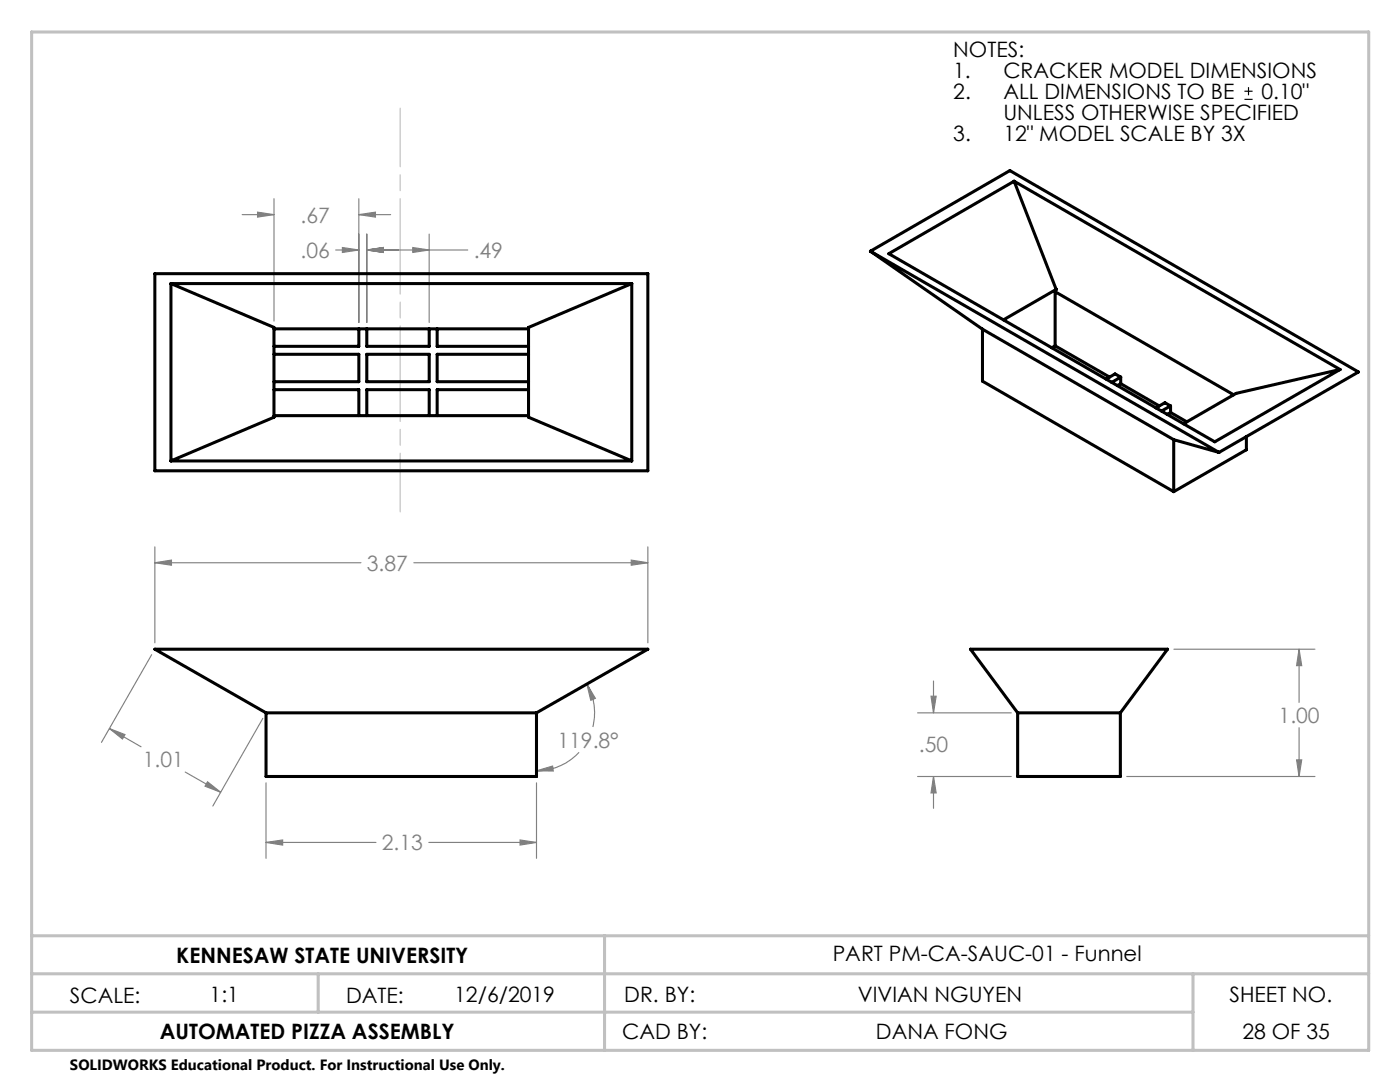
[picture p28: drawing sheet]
<svg xmlns="http://www.w3.org/2000/svg" width="279mm" height="216mm" viewBox="0 0 279 216" stroke-linecap="round" stroke-linejoin="round" font-family="sans-serif">
<defs><g id="words">
<g font-size="4.2">
<text x="190.2" y="11.4">NOTES:</text>
<text x="190.2" y="15.6">1.</text>
<text x="200.2" y="15.6">CRACKER MODEL DIMENSIONS</text>
<text x="190.2" y="19.8">2.</text>
<text x="200.2" y="19.8">ALL DIMENSIONS TO BE</text>
<text x="200.2" y="24">UNLESS OTHERWISE SPECIFIED</text>
<text x="251.7" y="19.8">0.10&quot;</text>
<text x="190.2" y="28.1">3.</text>
<text x="200.2" y="28.1">12&quot; MODEL SCALE BY 3X</text>
<text x="166.2" y="191.8">PART PM-CA-SAUC-01 - Funnel</text>
<text x="35.2" y="192.1">KENNESAW STATE UNIVERSITY</text>
<text x="14" y="200.2">SCALE:</text>
<text x="41.8" y="199.9">1:1</text>
<text x="69.1" y="200.2">DATE:</text>
<text x="90.7" y="199.9">12/6/2019</text>
<text x="124.6" y="199.9">DR. BY:</text>
<text x="171.2" y="199.9">VIVIAN NGUYEN</text>
<text x="245.4" y="199.9">SHEET NO.</text>
<text x="31.9" y="207.3">AUTOMATED PIZZA ASSEMBLY</text>
<text x="124.2" y="207.3">CAD BY:</text>
<text x="174.8" y="207.3">DANA FONG</text>
<text x="248" y="207.3">28 OF 35</text>
</g>
<g font-size="4.2" fill="#808080">
<text x="60" y="44.4">.67</text>
<text x="60" y="51.5">.06</text>
<text x="94.5" y="51.5">.49</text>
<text x="73.2" y="113.9">3.87</text>
<text x="111.2" y="149.2">119.8°</text>
<text x="255.2" y="144.3">1.00</text>
<text x="28.5" y="153.1">1.01</text>
<text x="183.4" y="150.1">.50</text>
<text x="76.2" y="169.7">2.13</text>
</g>
<text font-size="3" x="14" y="213.5">SOLIDWORKS Educational Product. For Instructional Use Only.</text>
</g></defs>
<path d="M248.4 19.8h1.6M248.4 18.2h1.6M249.2 17.4v1.6" fill="none" stroke="#000" stroke-width=".23"/>
<g fill="none" stroke="#808080" stroke-width=".23">
<path d="M54.7 39.7v24.4M71.6 39.7v24.6M48.3 42.8h6.4M51.4 42.3l3.3 .5-3.3 .5zM67 49.9h4.6M68.3 49.4l3.3 .5-3.3 .5zM71.6 42.8l3.3-.5v1zM71.6 42.8h6.4M73.2 49.9l3.3-.5v1zM73.2 46.7v17.6M73.2 49.9h20.1M82.4 49.4l3.3 .5-3.3 .5z"/>
<path d="M85.7 46.7v17.6M30.9 112.3l3.3-.5v1zM30.9 109.1v19.2M30.9 112.3h41.1M82.6 112.3h46.7M126 111.8l3.3 .5-3.3 .5zM129.3 109.1v19.2M30.3 130.6l-10.1 17.5M117.1 136.5l1.7 2.8-.9 .4zM117.1 136.5a11.4 11.4 0 0 1 1.2 8.6M185.8 138.9h1l-.5 3.3zM186.3 135.9v6.3"/>
<path d="M234.3 129.5h28.1M259.3 129.5l.5 3.3h-1zM259.3 129.5v10.7M21.8 145.4l3.1 1.2-.5 .9zM21.8 145.4l6.4 3.6M37 154.1l7 4M41.4 156l2.6 2.1-3.1-1.2zM52.5 143.3l-10 17.5M53.1 156.2v15.1M107.1 153.8l3.2-.9 .1 .9zM107.1 156.2v15.1M115.6 150.1a11.5 11.5 0 0 1-8.5 3.7"/>
<path d="M183.1 154.9h18.7M183.1 142.2h18.7M186.3 154.9l.5 3.3h-1zM186.3 154.9v6.4M224.9 154.9h37.5M258.8 151.6h1l-.5 3.3zM259.3 145.2v9.7M53.1 168.1l3.3-.5v1zM53.1 168.1h21.9M85.6 168.1h21.5M103.8 167.6l3.3 .5-3.3 .5z"/>
</g>
<path d="M120.6 186.7h152.6" fill="none" stroke="#c0c0c0" stroke-width=".23" stroke-dasharray="19 1.6 3.2 1.6" stroke-dashoffset="9.5"/>
<path d="M79.9 102.1v-80.5" fill="none" stroke="#c0c0c0" stroke-width=".23" stroke-dasharray="19 1.6 3.2 1.6" stroke-dashoffset="7.3"/>
<path d="M6.3 6.4h266.9v203.2h-266.9zM6.3 194.3h266.9M6.3 186.7h266.9M63.5 194.3v7.7M120.7 186.7v22.9M238.1 194.3v15.3M6.3 202h231.8" fill="none" stroke="#c0c0c0" stroke-width=".61"/>
<path d="M53.1 168.1l3.3-.5v1zM103.8 167.6l3.3 .5-3.3 .5zM30.9 112.3l3.3-.5v1zM126 111.8l3.3 .5-3.3 .5zM107.1 153.8l3.2-.9 .1 .9zM117.1 136.5l1.7 2.8-.9 .4zM21.8 145.4l3.1 1.2-.5 .9zM41.4 156l2.6 2.1-3.1-1.2zM51.4 42.3l3.3 .5-3.3 .5zM71.6 42.8l3.3-.5v1zM73.2 49.9l3.3-.5v1zM68.3 49.4l3.3 .5-3.3 .5zM73.2 49.9l3.3-.5v1zM82.4 49.4l3.3 .5-3.3 .5zM258.8 151.6h1l-.5 3.3zM259.3 129.5l.5 3.3h-1zM185.8 138.9h1l-.5 3.3zM186.3 154.9l.5 3.3h-1z" fill="#808080"/>
<g fill="none" stroke="#000" stroke-width=".61">
<path d="M202.4 36.2l-25 14.4 65 37.6 25-14.5M202.4 36.2l65 37.5M202.4 36.2l8.4 21.5M30.9 54.6h98.4v39.3h-98.4zM34.1 56.6h92M34.1 56.6v35.4M34.1 56.6l20.6 8.7v18l-20.6 8.7M126.1 56.6v35.4M126.1 56.6l-20.6 8.7v18l20.6 8.7M173.7 50.1l27.8-16.1 69.6 40.2-27.8 16.1M173.7 50.1l69.6 40.2M173.7 50.1l22.4 15.6"/>
<path d="M210.6 58.2l35.6 20.6M210.6 58.2v10.8M210.8 57.7l-.2 .5M210.8 57.7l-10.5 6.1M54.7 65.6h50.8M54.7 70.7h16.9v5.5h-16.9M54.7 77.8h16.9v5.1M71.6 65.6v3.5h-16.9M73.2 70.7h12.5v5.5h-12.5zM73.2 65.6v3.5h12.5v-3.5M87.2 65.6v3.5h18.3M105.5 70.7h-18.3v5.5h18.3"/>
<path d="M105.5 77.8h-18.3v5.1M196.1 65.7l38.1 22M196.1 65.7v10.4l38.1 22M210.6 69l10.8 6.2M210.6 69l-.7 .4M223.7 75.2l-1.2-.6-1.7 1M223.7 75.2l-1.8 1.1M223.7 75.2v1.4M223.7 76.6l7.7 4.4M223.7 76.6l-.7 .3M267.4 73.7l-20.7 4.8-10.5 6.1M34.1 92h92"/>
<path d="M54.7 82.9h50.8M73.2 82.9v-5.1h12.5v5.1M233.6 81l-1.1-.6-1.8 1M233.6 81l-1.8 1M233.6 81v1.3M233.6 82.3l3.3 1.9M233.6 82.3l-.7 .4M234.2 87.7l9.1 2.6M234.2 87.7v10.4M248.7 87.1v2.6l-14.5 8.4M53.1 142.2h54M53.1 142.2l-22.2-12.7h98.4l-22.2 12.7"/>
<path d="M53.1 142.2v12.7h54v-12.7M203.1 142.2h20.5M203.1 142.2l-9.4-12.7h39.3l-9.4 12.7M203.1 142.2v12.7h20.5v-12.7"/>
</g>
<use href="#words"/>
</svg>
